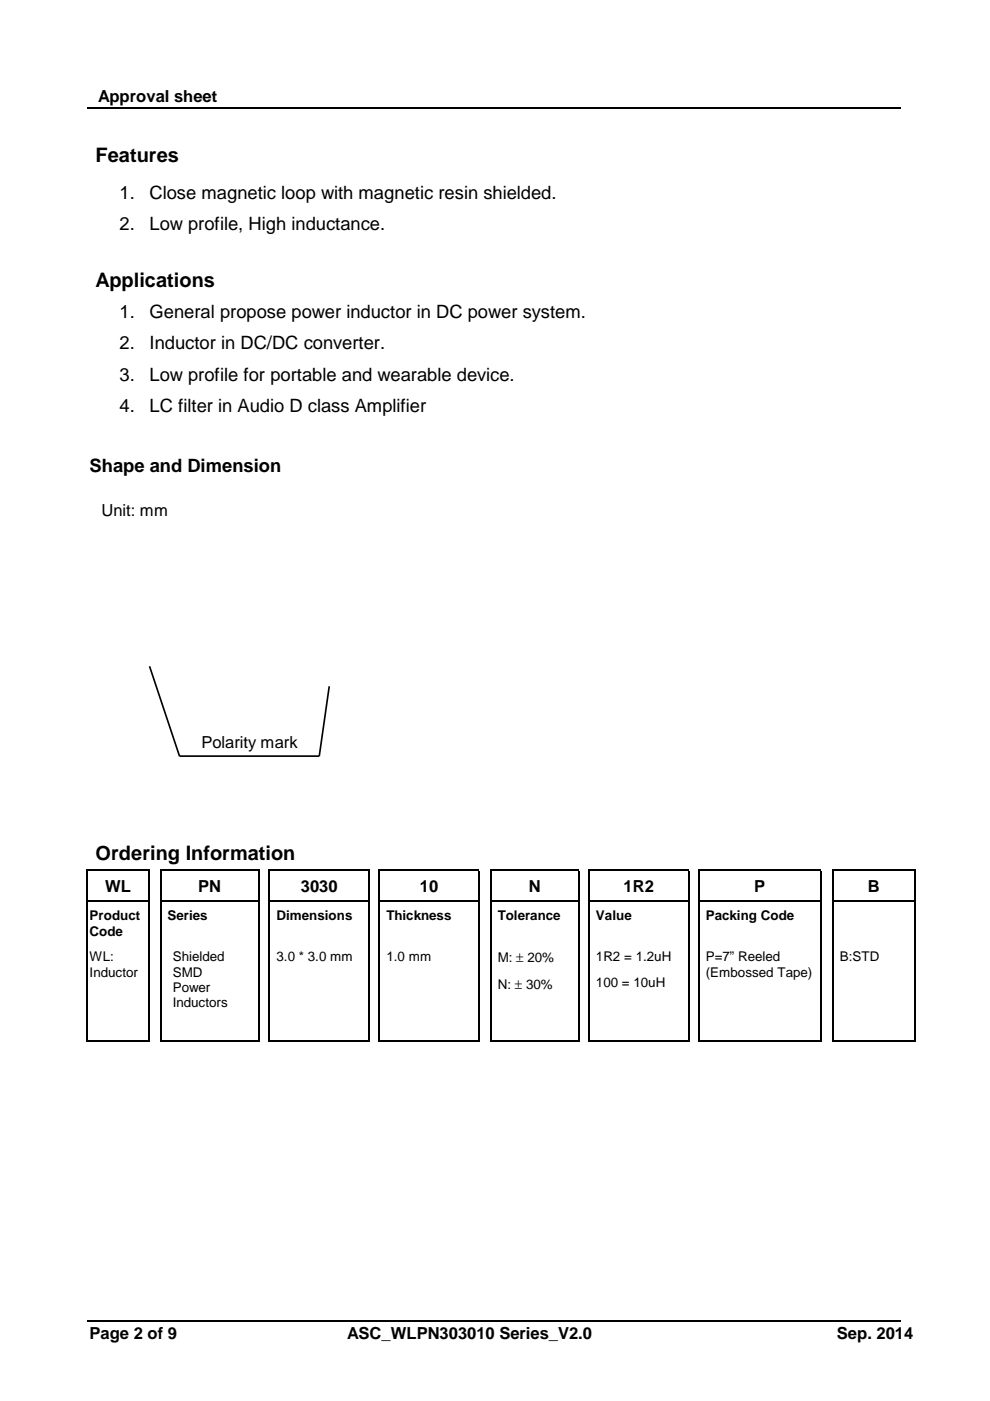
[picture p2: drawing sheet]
<svg xmlns="http://www.w3.org/2000/svg" width="210mm" height="297mm" viewBox="0 0 210 297" stroke-linecap="round" stroke-linejoin="round" font-family="sans-serif">
<defs><g id="words">
<g font-size="4.2">
<text x="20.3" y="34.4">Features</text>
<text x="20.3" y="60.8">Applications</text>
<text x="20.3" y="182.4">Ordering Information</text>
</g>
<g font-size="3.9">
<text x="25.4" y="42.2">1.</text>
<text x="31.7" y="42.2">Close magnetic loop with magnetic resin shielded.</text>
<text x="25.4" y="48.8">2.</text>
<text x="31.7" y="48.8">Low profile, High inductance.</text>
<text x="25.4" y="67.5">1.</text>
<text x="31.7" y="67.5">General propose power inductor in DC power system.</text>
<text x="25.4" y="74.1">2.</text>
<text x="31.7" y="74.1">Inductor in DC/DC converter.</text>
<text x="25.4" y="80.7">3.</text>
<text x="31.7" y="80.7">Low profile for portable and wearable device.</text>
<text x="25.4" y="87.3">4.</text>
<text x="31.7" y="87.3">LC filter in Audio D class Amplifier</text>
<text x="19" y="100.2">Shape and Dimension</text>
</g>
<g font-size="3.5">
<text x="20.8" y="21.7">Approval sheet</text>
<text x="21.5" y="109.4">Unit: mm</text>
<text x="42.7" y="158.5">Polarity mark</text>
<text x="22.3" y="189.1">WL</text>
<text x="42" y="189.1">PN</text>
<text x="63.8" y="189.1">3030</text>
<text x="89" y="189.1">10</text>
<text x="112.1" y="189.1">N</text>
<text x="132.2" y="189.1">1R2</text>
<text x="159.9" y="189.1">P</text>
<text x="184" y="189.1">B</text>
<text x="19" y="283.8">Page 2 of 9</text>
<text x="73.6" y="283.8">ASC_WLPN303010 Series_V2.0</text>
<text x="177.5" y="283.8">Sep. 2014</text>
</g>
<g font-size="2.8">
<text x="19" y="195">Product</text>
<text x="35.5" y="195">Series</text>
<text x="58.6" y="195">Dimensions</text>
<text x="81.9" y="195">Thickness</text>
<text x="105.5" y="195">Tolerance</text>
<text x="126.4" y="195">Value</text>
<text x="149.6" y="195">Packing Code</text>
<text x="19" y="198.4">Code</text>
<text x="19" y="203.8">WL:</text>
<text x="36.6" y="203.8">Shielded</text>
<text x="58.6" y="203.8">3.0 * 3.0 mm</text>
<text x="81.9" y="203.8">1.0 mm</text>
<text x="126.4" y="203.8">1R2 = 1.2uH</text>
<text x="149.6" y="203.8">P=7” Reeled</text>
<text x="178.1" y="203.8">B:STD</text>
<text x="19" y="207.1">Inductor</text>
<text x="36.6" y="207.1">SMD</text>
<text x="105.5" y="204">M: ± 20%</text>
<text x="105.5" y="209.6">N: ± 30%</text>
<text x="126.4" y="209.2">100 = 10uH</text>
<text x="149.6" y="207.1">(Embossed Tape)</text>
<text x="36.6" y="210.3">Power</text>
<text x="36.6" y="213.6">Inductors</text>
</g>
</g></defs>
<path d="M18.5 23h172.5M18.5 280h172.5" fill="none" stroke="#000" stroke-width=".25"/>
<g fill="#fff">
<path d="M18.6 184.7h12.8v6.3h-12.8z"/>
<path d="M19 184.7h12v6.3h-12z"/>
<path d="M34.2 184.7h20.7v6.3h-20.7z"/>
<path d="M34.5 184.7h20v6.3h-20z"/>
<path d="M57.2 184.7h20.9v6.3h-20.9z"/>
<path d="M57.6 184.7h20.2v6.3h-20.2z"/>
<path d="M80.5 184.7h20.9v6.3h-20.9z"/>
<path d="M80.9 184.7h20.1v6.3h-20.1z"/>
<path d="M101.6 184.7h2.3v6.3h-2.3z"/>
<path d="M102 184.7h1.5v6.3h-1.5z"/>
<path d="M104.1 184.7h18.5v6.3h-18.5z"/>
<path d="M104.5 184.7h17.7v6.3h-17.7z"/>
<path d="M122.9 184.7h1.8v6.3h-1.8z"/>
<path d="M123.2 184.7h1.2v6.3h-1.2z"/>
<path d="M125 184.7h20.9v6.3h-20.9z"/>
<path d="M125.3 184.7h20.2v6.3h-20.2z"/>
<path d="M146.1 184.7h1.9v6.3h-1.9z"/>
<path d="M146.5 184.7h1.2v6.3h-1.2z"/>
<path d="M148.3 184.7h25.6v6.3h-25.6z"/>
<path d="M148.6 184.7h25v6.3h-25z"/>
<path d="M174.2 184.7h2.2v6.3h-2.2z"/>
<path d="M174.5 184.7h1.6v6.3h-1.6z"/>
<path d="M176.7 184.7h17.2v6.3h-17.2z"/>
<path d="M177 184.7h16.5v6.3h-16.5z"/>
</g>
<path d="M18.4 184.4h.2v.3h-.2zM31.4 184.4h.2v.3h-.2zM33.9 184.4h.3v.3h-.3zM54.9 184.4h.2v.3h-.2zM57 184.4h.2v.3h-.2zM78.1 184.4h.3v.3h-.3zM80.3 184.4h.2v.3h-.2zM101.4 184.4h.2v.3h-.2z" fill="#000"/>
<path d="M18.6 184.5h12.8M34.2 184.5h20.7M57.2 184.5h20.9M80.5 184.5h20.9" fill="none" stroke="#000" stroke-width=".25"/>
<path d="M101.6 184.4h2.3v.3h-2.3z" fill="#fff"/>
<path d="M103.9 184.4h.2v.3h-.2zM122.6 184.4h.3v.3h-.3z" fill="#000"/>
<path d="M104.1 184.5h18.5" fill="none" stroke="#000" stroke-width=".25"/>
<path d="M122.9 184.4h1.8v.3h-1.8z" fill="#fff"/>
<path d="M124.7 184.4h.3v.3h-.3zM145.9 184.4h.2v.3h-.2z" fill="#000"/>
<path d="M125 184.5h20.9" fill="none" stroke="#000" stroke-width=".25"/>
<path d="M146.1 184.4h1.9v.3h-1.9z" fill="#fff"/>
<path d="M148 184.4h.3v.3h-.3zM173.9 184.4h.3v.3h-.3z" fill="#000"/>
<path d="M148.3 184.5h25.6" fill="none" stroke="#000" stroke-width=".25"/>
<path d="M174.2 184.4h2.2v.3h-2.2z" fill="#fff"/>
<g fill="#000">
<path d="M18.4 191h.2v.2h-.2zM31.4 191h.2v.2h-.2zM33.9 191h.3v.2h-.3zM54.9 191h.2v.2h-.2zM57 191h.2v.2h-.2zM78.1 191h.3v.2h-.3zM80.3 191h.2v.2h-.2zM101.4 191h.2v.2h-.2zM103.9 191h.2v.2h-.2zM122.6 191h.3v.2h-.3zM124.7 191h.3v.2h-.3zM145.9 191h.2v.2h-.2z"/>
<path d="M148 191h.3v.2h-.3zM173.9 191h.3v.2h-.3zM176.4 184.4h.3v.3h-.3zM176.4 191h.3v.2h-.3zM193.9 184.4h.3v.3h-.3zM193.9 191h.3v.2h-.3zM18.4 220.6h.2v.3h-.2zM31.4 220.6h.2v.3h-.2zM33.9 220.6h.3v.3h-.3zM54.9 220.6h.2v.3h-.2zM57 220.6h.2v.3h-.2zM78.1 220.6h.3v.3h-.3z"/>
<path d="M80.3 220.6h.2v.3h-.2zM101.4 220.6h.2v.3h-.2zM103.9 220.6h.2v.3h-.2zM122.6 220.6h.3v.3h-.3zM124.7 220.6h.3v.3h-.3zM145.9 220.6h.2v.3h-.2zM148 220.6h.3v.3h-.3zM173.9 220.6h.3v.3h-.3zM176.4 220.6h.3v.3h-.3zM193.9 220.6h.3v.3h-.3z"/>
</g>
<g fill="none" stroke="#000" stroke-width=".25">
<path d="M18.5 184.7v6.3M18.5 191.2v29.4M18.6 191.1h12.8M31.5 184.7v6.3M31.5 191.2v29.4M34 184.7v6.3M34 191.2v29.4M34.2 191.1h20.7M55 184.7v6.3M55 191.2v29.4M57.1 184.7v6.3M57.1 191.2v29.4"/>
<path d="M57.2 191.1h20.9M78.3 184.7v6.3M78.3 191.2v29.4M80.4 184.7v6.3M80.4 191.2v29.4M80.5 191.1h20.9M101.5 184.7v6.3M101.5 191.2v29.4M104 184.7v6.3M104 191.2v29.4M104.1 191.1h18.5M122.7 184.7v6.3"/>
<path d="M122.7 191.2v29.4M124.8 184.7v6.3M124.8 191.2v29.4M125 191.1h20.9M146 184.7v6.3M146 191.2v29.4M148.1 184.7v6.3M148.1 191.2v29.4M148.3 191.1h25.6M174 184.7v6.3M174 191.2v29.4M176.5 184.7v6.3"/>
<path d="M176.5 191.2v29.4M176.7 184.5h17.2M176.7 191.1h17.2M194.1 184.7v6.3M194.1 191.2v29.4M18.6 220.8h12.8M34.2 220.8h20.7M57.2 220.8h20.9M80.5 220.8h20.9M104.1 220.8h18.5M125 220.8h20.9M148.3 220.8h25.6"/>
<path d="M176.7 220.8h17.2"/>
</g>
<path d="M31.7 141.3l6.4 19h29.6l2.1-14.8" fill="none" stroke="#000" stroke-width=".35"/>
<use href="#words"/>
</svg>
